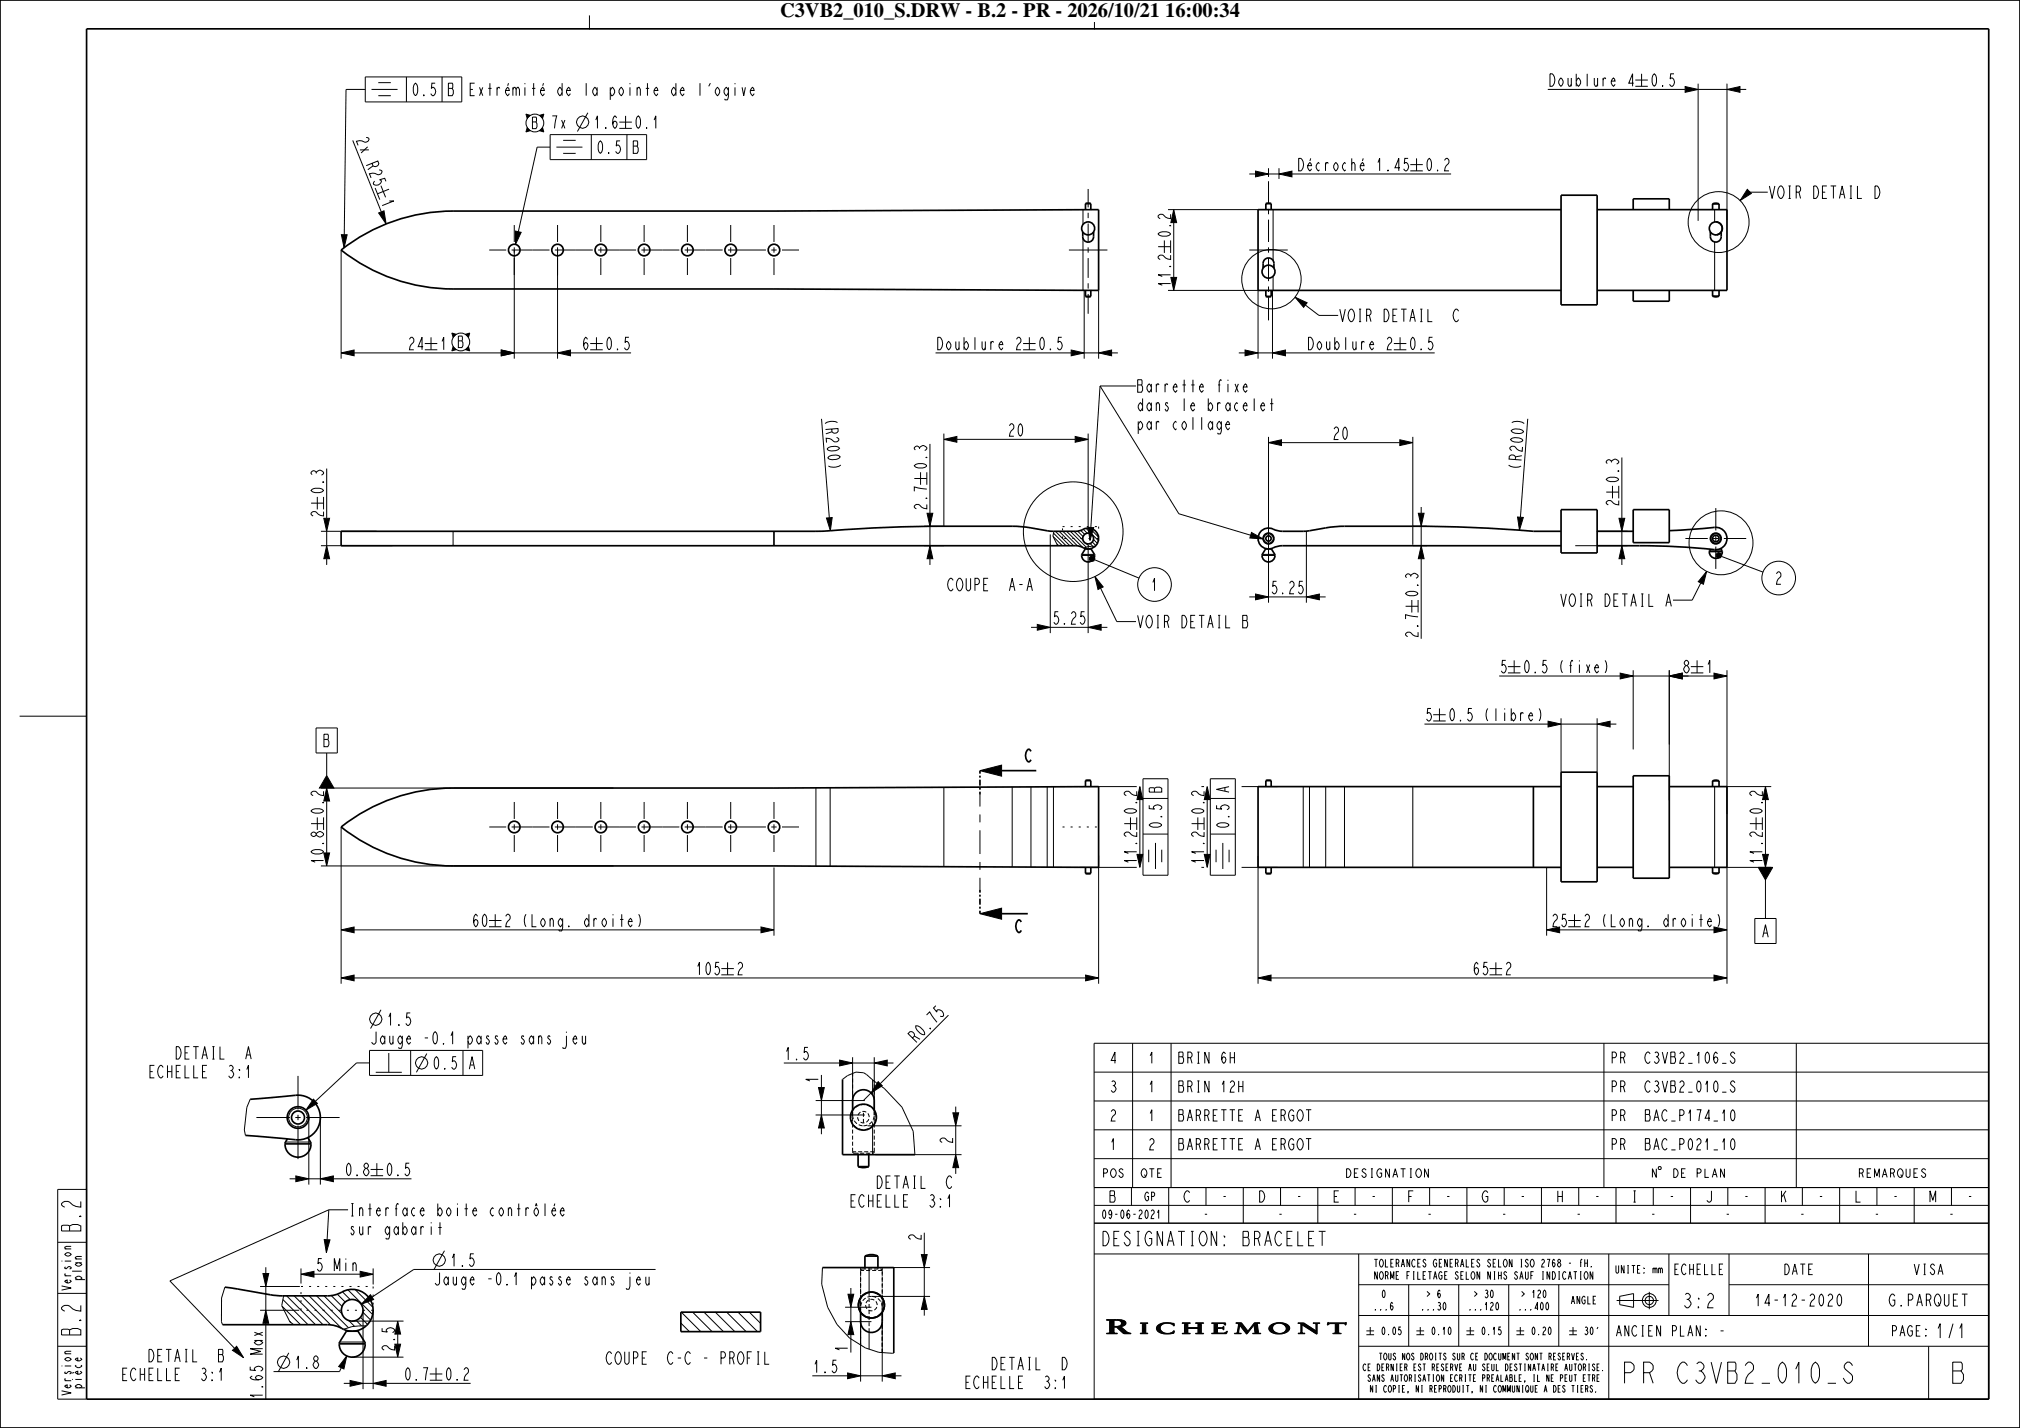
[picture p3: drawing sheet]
<svg xmlns="http://www.w3.org/2000/svg" width="420mm" height="297mm" viewBox="0 0 420 297" stroke-linecap="round" stroke-linejoin="round" font-family="sans-serif">
<defs><g id="words">
<g font-size="5.7">
<text x="336.3" y="287.7">PR C3VB2_010_S</text>
<text x="405" y="287.7">B</text>
</g>
<g font-size="5.2">
<text x="16.8" y="256.9" transform="rotate(-90 16.8 256.9)">B.2</text>
<text x="16.8" y="278.5" transform="rotate(-90 16.8 278.5)">B.2</text>
</g>
<text font-size="4.2" x="162.2" y="3.5">C3VB2_010_S.DRW - B.2 - PR - 2026/10/21 16:00:34</text>
<g font-size="3.9">
<text x="228.8" y="259.1">DESIGNATION:BRACELET</text>
<text x="349.2" y="272">3:2</text>
<text x="402.3" y="278.3">1/1</text>
</g>
<g font-size="3.4">
<text x="321.8" y="18">Doublure4</text>
<text x="343.1" y="18">0.5</text>
<text x="97.3" y="19.9">Extrémité de la pointe de l'ogive</text>
<text x="73.9" y="29" transform="rotate(68 73.9 29)">2x R25</text>
<text x="123.3" y="26.7">1.6</text>
<text x="131.8" y="26.7">0.1</text>
<text x="269.6" y="35.5">Décroché1.45</text>
<text x="296.3" y="35.5">0.2</text>
<text x="79.1" y="41.9" transform="rotate(68 79.1 41.9)">1</text>
<text x="367.6" y="41.3">VOIR DETAILD</text>
<text x="243.4" y="49.6" transform="rotate(-90 243.4 49.6)">0.2</text>
<text x="243.4" y="59.9" transform="rotate(-90 243.4 59.9)">11.2</text>
<text x="278.2" y="66.9">VOIR DETAIL C</text>
<text x="84.7" y="72.8">24</text>
<text x="91.4" y="72.8">1 B</text>
<text x="120.9" y="72.8">6</text>
<text x="125.7" y="72.8">0.5</text>
<text x="194.5" y="72.8">Doublure2</text>
<text x="215.8" y="72.8">0.5</text>
<text x="271.6" y="72.8">Doublure2</text>
<text x="292.8" y="72.8">0.5</text>
<text x="236.2" y="81.6">Barrette fixe</text>
<text x="171.5" y="87.1" transform="rotate(85 171.5 87.1)">(R200)</text>
<text x="236.2" y="85.5">dans le bracelet</text>
<text x="236.2" y="89.4">par collage</text>
<text x="209.4" y="90.7">20</text>
<text x="276.9" y="91.4">20</text>
<text x="192.7" y="97.8" transform="rotate(-90 192.7 97.8)">0.3</text>
<text x="316.2" y="98" transform="rotate(-86 316.2 98)">(R200)</text>
<text x="336.6" y="100.6" transform="rotate(-90 336.6 100.6)">0.3</text>
<text x="67.3" y="107.8" transform="rotate(-90 67.3 107.8)">2</text>
<text x="67.3" y="102.9" transform="rotate(-90 67.3 102.9)">0.3</text>
<text x="192.7" y="106.3" transform="rotate(-90 192.7 106.3)">2.7</text>
<text x="336.6" y="105.5" transform="rotate(-90 336.6 105.5)">2</text>
<text x="195.3" y="122.9">COUPE</text>
<text x="208.9" y="122.9">A-A</text>
<text x="239.3" y="122.9">1</text>
<text x="264" y="123.5">5.25</text>
<text x="294.8" y="124.4" transform="rotate(-90 294.8 124.4)">0.3</text>
<text x="369.1" y="121.5">2</text>
<text x="218.7" y="129.8">5.25</text>
<text x="236.2" y="130.6">VOIR DETAILB</text>
<text x="324.2" y="126.1">VOIR DETAILA</text>
<text x="294.8" y="132.9" transform="rotate(-90 294.8 132.9)">2.7</text>
<text x="311.7" y="140">5</text>
<text x="316.6" y="140">0.5 (fixe)</text>
<text x="349.7" y="140">8</text>
<text x="354.6" y="140">1</text>
<text x="296.2" y="150">5</text>
<text x="301" y="150">0.5 (libre)</text>
<text x="67" y="155.3">B</text>
<text x="67.3" y="169.6" transform="rotate(-90 67.3 169.6)">0.2</text>
<text x="236.4" y="169.6" transform="rotate(-90 236.4 169.6)">0.2</text>
<text x="250.4" y="169.6" transform="rotate(-90 250.4 169.6)">0.2</text>
<text x="366.4" y="169.6" transform="rotate(-90 366.4 169.6)">0.2</text>
<text x="67.3" y="179.9" transform="rotate(-90 67.3 179.9)">10.8</text>
<text x="236.4" y="179.9" transform="rotate(-90 236.4 179.9)">11.2</text>
<text x="250.4" y="179.9" transform="rotate(-90 250.4 179.9)">11.2</text>
<text x="366.4" y="179.9" transform="rotate(-90 366.4 179.9)">11.2</text>
<text x="98" y="192.8">60</text>
<text x="104.7" y="192.8">2 (Long. droite)</text>
<text x="322.4" y="192.8">25</text>
<text x="329.1" y="192.8">2 (Long. droite)</text>
<text x="366.2" y="194.9">A</text>
<text x="144.5" y="202.8">105</text>
<text x="153" y="202.8">2</text>
<text x="306.1" y="202.8">65</text>
<text x="312.8" y="202.8">2</text>
<text x="80.3" y="213.3">1.5</text>
<text x="34.5" y="220.3">DETAIL</text>
<text x="50.5" y="220.3">A</text>
<text x="76.8" y="217.2">Jauge -0.1 passe sans jeu</text>
<text x="163" y="220.4">1.5</text>
<text x="190.3" y="217.1" transform="rotate(-45 190.3 217.1)">R0.75</text>
<text x="28.9" y="224.2">ECHELLE</text>
<text x="46.5" y="224.2">3:1</text>
<text x="170.1" y="225.4" transform="rotate(-90 170.1 225.4)">1</text>
<text x="198.1" y="238.1" transform="rotate(-90 198.1 238.1)">2</text>
<text x="71.6" y="244.5">0.8</text>
<text x="80.1" y="244.5">0.5</text>
<text x="174.6" y="251.1">ECHELLE</text>
<text x="180.3" y="247.2">DETAIL</text>
<text x="192.3" y="251.1">3:1</text>
<text x="196.3" y="247.2">C</text>
<text x="72.4" y="252.9">Interface boite contrôlée</text>
<text x="72.4" y="256.8">sur gabarit</text>
<text x="93.5" y="263.4">1.5</text>
<text x="191.5" y="258.2" transform="rotate(-90 191.5 258.2)">2</text>
<text x="65.5" y="264.4">5 Min</text>
<text x="90" y="267.3">Jauge -0.1 passe sans jeu</text>
<text x="82" y="281.2" transform="rotate(-90 82 281.2)">2.5</text>
<text x="176.3" y="281.3" transform="rotate(-90 176.3 281.3)">1</text>
<text x="23.2" y="287.1">ECHELLE</text>
<text x="28.9" y="283.2">DETAIL</text>
<text x="40.8" y="287.1">3:1</text>
<text x="44.9" y="283.2">B</text>
<text x="61.1" y="284.6">1.8</text>
<text x="83.9" y="287.1">0.7</text>
<text x="92.4" y="287.1">0.2</text>
<text x="124.3" y="283.7">COUPE</text>
<text x="137.9" y="283.7">C-C- PROFIL</text>
<text x="168.9" y="285.5">1.5</text>
<text x="204.2" y="284.9">DETAIL</text>
<text x="220.2" y="284.9">D</text>
<text x="54.6" y="291.1" transform="rotate(-90 54.6 291.1)">1.65 Max</text>
<text x="198.5" y="288.8">ECHELLE</text>
<text x="216.1" y="288.8">3:1</text>
</g>
<g font-size="3.3">
<text x="363.6" y="271.7">14-12-2020</text>
<text x="391.6" y="271.7">G.PARQUET</text>
</g>
<g font-size="3.1">
<text x="110.4" y="26.8">B 7x</text>
<text x="230.5" y="221.2">4</text>
<text x="238.5" y="221.2">1</text>
<text x="244.8" y="221.2">BRIN 6H</text>
<text x="334.8" y="221.2">PR</text>
<text x="341.8" y="221.2">C3VB2_106_S</text>
<text x="230.5" y="227.2">3</text>
<text x="238.5" y="227.2">1</text>
<text x="244.8" y="227.2">BRIN 12H</text>
<text x="334.8" y="227.2">PR</text>
<text x="341.8" y="227.2">C3VB2_010_S</text>
<text x="230.5" y="233.2">2</text>
<text x="238.5" y="233.2">1</text>
<text x="244.8" y="233.2">BARRETTE A ERGOT</text>
<text x="334.8" y="233.2">PR</text>
<text x="341.8" y="233.2">BAC_P174_10</text>
<text x="230.5" y="239.2">1</text>
<text x="238.5" y="239.2">2</text>
<text x="244.8" y="239.2">BARRETTE A ERGOT</text>
<text x="334.8" y="239.2">PR</text>
<text x="341.8" y="239.2">BAC_P021_10</text>
<text x="230.3" y="250">B</text>
<text x="245.8" y="250">C</text>
<text x="261.3" y="250">D</text>
<text x="276.8" y="250">E</text>
<text x="292.3" y="250">F</text>
<text x="307.8" y="250">G</text>
<text x="323.3" y="250">H</text>
<text x="338.8" y="250">I</text>
<text x="354.3" y="250">J</text>
<text x="369.8" y="250">K</text>
<text x="385.3" y="250">L</text>
<text x="400.8" y="250">M</text>
</g>
<g font-size="2.9">
<text x="347.2" y="265.1">ECHELLE</text>
<text x="370.3" y="265.1">DATE</text>
<text x="397.3" y="265.1">VISA</text>
<text x="335.8" y="277.9">ANCIEN PLAN:-</text>
<text x="393.5" y="277.9">PAGE:</text>
</g>
<g font-size="2.6">
<text x="14.8" y="269.1" transform="rotate(-90 14.8 269.1)">Version</text>
<text x="17" y="266.8" transform="rotate(-90 17 266.8)">plan</text>
<text x="14.8" y="291" transform="rotate(-90 14.8 291)">Version</text>
<text x="17" y="289.4" transform="rotate(-90 17 289.4)">pièce</text>
</g>
<g font-size="2.3">
<text x="228.8" y="244.9">POS</text>
<text x="236.8" y="244.9">QTE</text>
<text x="278.6" y="244.9">DESIGNATION</text>
<text x="349" y="244.9">DE</text>
<text x="354.4" y="244.9">PLAN</text>
<text x="385.4" y="244.9">REMARQUES</text>
<text x="237.7" y="249.8">GP</text>
<text x="253.9" y="249.8">-</text>
<text x="269.4" y="249.8">-</text>
<text x="284.9" y="249.8">-</text>
<text x="300.4" y="249.8">-</text>
<text x="315.9" y="249.8">-</text>
<text x="331.4" y="249.8">-</text>
<text x="346.9" y="249.8">-</text>
<text x="362.4" y="249.8">-</text>
<text x="377.9" y="249.8">-</text>
<text x="393.4" y="249.8">-</text>
<text x="408.9" y="249.8">-</text>
<text x="228.2" y="253.5">09-06-2021</text>
<text x="250" y="253.5">-</text>
<text x="265.5" y="253.5">-</text>
<text x="281" y="253.5">-</text>
<text x="296.5" y="253.5">-</text>
<text x="312" y="253.5">-</text>
<text x="327.5" y="253.5">-</text>
<text x="343" y="253.5">-</text>
<text x="358.5" y="253.5">-</text>
<text x="374" y="253.5">-</text>
<text x="389.5" y="253.5">-</text>
<text x="405" y="253.5">-</text>
</g>
<g font-size="2.1">
<text x="282.9" y="263.5">TOLERANCES GENERALES SELON ISO 2768 - fH.</text>
<text x="282.9" y="266.1">NORME FILETAGE SELON NIHS SAUF INDICATION</text>
<text x="287.1" y="269.9">0</text>
<text x="296.2" y="269.9">&gt; 6</text>
<text x="306" y="269.9">&gt; 30</text>
<text x="315.8" y="269.9">&gt; 120</text>
<text x="335.1" y="264.8">UNITE: mm</text>
<text x="285.2" y="272.5">...6</text>
<text x="295" y="272.5">...30</text>
<text x="304.8" y="272.5">...120</text>
<text x="315.2" y="272.5">...400</text>
<text x="326.2" y="271.2">ANGLE</text>
</g>
<g font-size="1.8">
<text x="280.4" y="285.1">CE DERNIER EST RESERVE AU SEUL DESTINATAIRE AUTORISE.</text>
<text x="281.4" y="287.3">SANS AUTORISATION ECRITE PREALABLE, IL NE PEUT ETRE</text>
<text x="284.1" y="282.8">TOUS NOS DROITS SUR CE DOCUMENT SONT RESERVES.</text>
<text x="282" y="289.6">NI COPIE, NI REPRODUIT, NI COMMUNIQUE A DES TIERS.</text>
</g>
</g></defs>
<g fill="#000">
<path d="M350.4 18l2.7 .6-2.7 .6zM359.1 18.6l2.7-.6v1.2zM109.4 23.7l.9 .3-.7 .6zM109.6 26.5l.7 .7-.9 .2zM261.1 35.6l2.7 .6-2.7 .6zM265.9 36.2l2.7-.6v1.2zM71 48.8h1.2l-.7 2.7zM78.7 44.3l1.1-.5 .5 2.8zM107.2 48.1l1.2 .2-1.2 2.5zM244 43.6l.6 2.7h-1.2zM363.3 39.4l.8 .8-2.3 1.5zM70.9 73.4l2.7-.6v1.2z"/>
<path d="M94 69.3l.9 .2-.7 .7zM96.8 69.5l.9-.2-.3 .9zM104.2 72.8l2.7 .6-2.7 .6zM115.9 73.4l2.7-.6v1.2zM222.7 72.8l2.7 .6-2.7 .6zM228.4 73.4l2.7-.6v1.2zM243.4 57.7h1.2l-.6 2.7zM258.9 72.8l2.7 .6-2.7 .6zM264.6 73.4l2.7-.6v1.2zM269.3 61.8l2.5 1.2-.8 .9zM196.2 91.4l2.8-.6v1.2zM223.6 90.8l2.6 .6-2.6 .6z"/>
<path d="M263.8 92.1l2.6-.6v1.2zM291 91.5l2.8 .6-2.8 .6zM67.9 113.5l.6 2.7h-1.2zM67.3 107.8h1.2l-.6 2.7zM171.8 107.7l1.2-.1-.4 2.8zM192.8 106.8h1.2l-.6 2.7zM193.4 113.5l.6 2.7h-1.2zM226.2 109.7h1.2l-.8 2.7zM226.5 115.9l.4-.3 .5 .1 .3 .5-.3 .5-.5 .1-.4-.3zM227.7 119.9l1.7 2.2-1.1 .5zM260.2 110.7l2.4 1.4-2.7-.2zM295.5 113.5l.6 2.7h-1.2z"/>
<path d="M294.9 106.8h1.2l-.6 2.7zM315.5 107.5l1.2 .1-.8 2.7zM337.2 113.5l.6 2.7h-1.2zM336.6 107.8h1.2l-.6 2.7zM354.9 118.8l-.7 2.7-1.1-.5zM356.8 115.3l.4-.4 .6 .1 .2 .5-.2 .5-.6 .1-.4-.3zM215.7 129.9l2.7 .6-2.7 .6zM226.2 130.5l2.8-.6v1.2zM261.1 123.6l2.7 .6-2.7 .6zM271.6 124.2l2.7-.6v1.2zM321.9 150l2.7 .6-2.7 .6zM332.1 150.6l2.7-.6v1.2z"/>
<path d="M336.9 140l2.7 .6-2.7 .6zM347.1 140.6l2.7-.6v1.2zM356.4 140l2.7 .6-2.7 .6zM67.9 163.9l.6 2.7h-1.2zM67.9 161.3l1.5 2.6h-3zM203.8 160.3l4.5-1.2v2.3zM237 163.6l.6 2.7h-1.2zM251 163.6l.6 2.7h-1.2zM367.1 163.6l.6 2.7h-1.2zM67.3 177.4h1.2l-.6 2.7zM70.9 193.4l2.7-.6v1.2zM158.2 192.8l2.7 .6-2.7 .6z"/>
<path d="M203.8 190l4.5-1.1v2.3zM236.4 177.7h1.2l-.6 2.7zM250.4 177.7h1.2l-.6 2.7zM321.6 193.4l2.7-.6v1.2zM365.6 180.4h3l-1.5 2.6zM366.5 177.7h1.2l-.6 2.7zM70.9 203.4l2.7-.6v1.2zM225.7 202.8l2.7 .6-2.7 .6zM261.6 203.4l2.7-.6v1.2zM356.4 202.8l2.7 .6-2.7 .6zM65.2 228.6l.8 .9-2.4 1.4zM170.8 231.9l.6 2.7h-1.2z"/>
<path d="M170.2 226.2h1.2l-.6 2.7zM174.6 220.5l2.7 .6-2.7 .6zM182.6 225l.8 .8-2.3 1.5zM181.8 221.1l2.7-.6v1.2zM198.1 231.4h1.2l-.6 2.7zM61.5 244.6l2.7 .6-2.7 .6zM66.6 245.2l2.7-.6v1.2zM198.7 240.1l.6 2.7h-1.2zM54.7 264.9h1.2l-.6 2.7zM55.3 272.5l.6 2.7h-1.2zM62.6 265l2.7-.6v1.2zM67.4 257.8l1.2 .1-.7 2.6z"/>
<path d="M77 269.3l.7 1-2.6 1zM74.9 264.4l2.7 .6-2.7 .6zM82.7 274.8l.6 2.7h-1.2zM176.3 269.2h1.2l-.6 2.7zM176.9 274.9l.6 2.7h-1.2zM191.6 260.9h1.2l-.6 2.7zM192.2 269.6l.6 2.7h-1.2zM48.3 280.8l.9-.8 1.4 2.4zM72.1 282l-.6 2.7-1.1-.5zM72.8 287.1l2.7 .6-2.7 .6zM77.6 287.7l2.7-.6v1.2zM82.1 279.6h1.2l-.6 2.7z"/>
<path d="M176.2 285.5l2.7 .6-2.7 .6zM183.4 286.1l2.7-.6v1.2z"/>
</g>
<g fill="none" stroke="#000" stroke-width=".21">
<path d="M75.9 18.6h-4l-.3 30.2M75.9 16h20.1v5.2h-20.1zM77.2 18.6h5.5M78.7 17.2h2.6M78.7 19.9h2.6M84.5 16v5.2M86.2 17.5l.2-.2a1.93 1.93 0 0 1 0 2.6 2.03 2.03 0 0 1-.2-2.4zM88.1 19.7l.1 .2zM90.5 17.3h-.7l-.1 1.1 .2-.2a.89 .89 0 0 1 .7 .8 .89 .89 0 0 1-.7 .9l-.3-.4M91.9 16v5.2M93.2 17.3h.8l.1 .2-.1 .9a1.19 1.19 0 0 1 0 1.5h-.8zM93.2 18.4h.8"/>
<path d="M122.6 3.2v2.9M227.6 3.2v2.9M321.8 18.6h28.6M340 16.7h2.6M340 18h2.6M341.3 15.4v2.6M350.4 18l2.7 .6-2.7 .6zM353.1 18.6h6M353.1 17.4v28.5M359.1 18.6l2.7-.6v1.2zM359.1 17.4v28.4M361.8 18.6h1.3"/>
<path d="M73.3 29.2l6 14.9M78 39.1l1 2.4M79.2 38.6l1 2.4M109.4 23.7l.9 .3-.7 .6zM109.6 26.5l.7 .7-.9 .2zM114.4 30.6h-2.7l-3.9 17.6M114.4 28h20v5.2h-20zM115.7 30.6h5.4M117.1 29.2h2.6M117.1 31.9h2.6M122.2 23.5l-2.1 3.9M122.9 28v5.2"/>
<path d="M124.6 29.5l.2-.2a1.93 1.93 0 0 1 0 2.6 2.03 2.03 0 0 1-.2-2.4zM126.5 31.7l.1 .2zM128.8 25.4h2.6M128.8 26.7h2.6M128.9 29.3h-.7l-.1 1.1 .3-.2a.89 .89 0 0 1 .6 .8 .89 .89 0 0 1-.6 .9l-.4-.4M130.4 28v5.2M131.7 29.3h.8l.1 .2-.1 .9a1.19 1.19 0 0 1 0 1.5h-.8zM131.7 30.4h.8M226.2 39.3v3.8M259.7 36.2h1.4M261.1 35.6l2.7 .6-2.7 .6zM263.8 35v1.8"/>
<path d="M263.8 37.7v4.6M263.8 36.2h2.1M265.9 36.2l2.7-.6v1.2zM265.9 35v2.2M268.6 36.2h33.1M293.2 34.2h2.6M293.2 35.5h2.6M363.3 39.4l.8 .8-2.3 1.5zM363.6 40h4M70.9 52v22.6M71 48.8h1.2l-.7 2.7zM78.7 44.3l1.1-.5 .5 2.8z"/>
<path d="M101.7 52h3.6M106.4 52h7.9M106.9 46.8v3.5M106.9 51.4v23.2M107.2 48.1l1.2 .2-1.2 2.5zM115.4 52h7.9M115.9 46.8v3.5M115.9 51.4v23.2M124.4 52h7.9M124.9 46.8v3.5M124.9 51.4v1.2M124.9 53.7v3.5"/>
<path d="M133.4 52h7.9M133.9 46.8v3.5M133.9 51.4v1.2M133.9 53.7v3.5M142.4 52h7.9M142.9 46.8v3.5M142.9 51.4v1.2M142.9 53.7v3.5M151.4 52h7.9M151.9 46.8v3.5M151.9 51.4v1.2M151.9 53.7v3.5"/>
<path d="M160.4 52h1.1M160.9 46.8v3.5M160.9 51.4v1.2M160.9 53.7v3.5M162.6 52h3.5M222.2 52h8.1M225.2 43.6v3.1M225.2 49.6v10.8M226.2 44.3v1.1M226.2 46.5v3.8M226.2 51.4v1.2M226.2 53.7v4.1"/>
<path d="M226.2 58.9v1.1M242.1 50v2.6M242.8 43.6h18.8M243.4 50v2.6M243.4 57.7h1.2l-.6 2.7zM244 43.6l.6 2.7h-1.2zM244 46.3v11.4M259.7 52h8.1M263.8 43.5v1.1M263.8 45.7v4.6M263.8 51.4v1.2M263.8 53.7v4.8"/>
<path d="M263.8 59.6v1.1M264.7 43.6v10.6M264.7 57.5v2.9M356.5 43.6v2.6M356.5 50.3v10.1M70.9 73.4l2.7-.6v1.2zM70.9 73.4h33.3M88.3 71.5h2.6M88.3 72.8h2.6M89.6 70.2v2.6M94 69.3l.9 .2-.7 .7zM96.8 69.5l.9-.2-.3 .9z"/>
<path d="M104.2 72.8l2.7 .6-2.7 .6zM106.9 73.4h9M115.9 73.4l2.7-.6v1.2zM118.6 73.4h12.6M122.7 71.5h2.6M122.7 72.8h2.6M124 70.2v2.6M194.5 73.4h28.2M212.7 71.5h2.6M212.7 72.8h2.6M214 70.2v2.6M222.7 72.8l2.7 .6-2.7 .6z"/>
<path d="M225.4 73.4h3M225.4 60.4v14.2M226.2 61.1v4.2M228.4 73.4l2.7-.6v1.2zM228.4 60.4v14.2M231.1 73.4h1.3M242.8 60.4h18.8v14.2M257.6 73.4h1.3M258.9 72.8l2.7 .6-2.7 .6zM261.6 73.4h3M263.8 61.8v4.8M264.6 73.4l2.7-.6v1.2z"/>
<path d="M264.6 60.4v14.2M267.3 73.4h31M269.3 61.8l2.5 1.2-.8 .9zM271.4 63.4l2.8 2.2h4M289.8 71.5h2.6M289.8 72.8h2.6M291.1 70.2v2.6M67.9 97.5v10.3M170.8 87.1l1.6 20.6M191.4 98.2v2.6M192.7 98.2v2.6M193.4 92.3v14.5"/>
<path d="M196.2 91.4l2.8-.6v1.2zM196.2 90.2v19.3h-4M199 91.4h24.6M223.6 90.8l2.6 .6-2.6 .6zM226.2 90.2v19.3M228.7 80.3l-1.9 29.4M228.7 80.3l16.4 26.6 14.9 4.4M228.7 80.3h7.5M263.8 92.1l2.6-.6v1.2zM263.8 90.9v34.5M266.4 92.1h24.6M291 91.5l2.8 .6-2.8 .6z"/>
<path d="M293.8 90.9v22.4M317.6 87.1l-1.5 20.5M337.2 95.2v12.6M64.7 104.6h2.6M66 103.3v2.6M66.7 113.5h14.9M66.7 110.5h11.6M67.3 103.3v2.6M67.3 107.8h1.2l-.6 2.7zM67.9 113.5l.6 2.7h-1.2zM67.9 110.5v3M67.9 116.2v1.3"/>
<path d="M94.2 110.5v3M171.8 107.7l1.2-.1-.4 2.8zM192.2 113.5h4M192.8 106.8h1.2l-.6 2.7zM193.4 113.5l.6 2.7h-1.2zM193.4 109.5v4M193.4 116.2v1.3M218.4 111.1v20.6M219 111.6l1.9 1.9M219 110.9l2.7 2.6M219.1 110.5l-.2 1 .9 1.7 .4 .3M219.4 110.5l3 3"/>
<path d="M219.7 113.1l.2 .2M220.2 110.5l3 3M221 110.5l3 3M221.8 110.5l3.3 3.4M222.5 110.5l3.4 3.3M223.3 110.5l1.9 1.9M224.1 110.5l1.1 1.1M224.7 110.3l.8 .8M224.9 115.5h2.7M224.9 115.3h2.7M225.2 110.1l.8 .8M225.8 109.9l2.6 2.5"/>
<path d="M225.9 113.1l.6 .6M226.2 109.7h1.2l-.8 2.7zM226.2 113.6v18.1M226.5 115.9l.4-.3 .5 .1 .3 .5-.3 .5-.5 .1-.4-.3zM226.6 109.8l1.8 1.9M226.7 113.1l.5 .5M227.1 112.7l.8 .8M227.4 112.2l.8 .8M227.6 116.4l9.2 3.8M227.7 119.9l1.7 2.2-1.1 .5zM227.7 113.6l-1.5 .1-.8 .3M260.2 110.7l2.4 1.4-2.7-.2z"/>
<path d="M262.4 115.5h2.7M262.4 115.3h2.7M271.6 110.5v14.9M293.8 113.5h2.9M293.8 109.5h2.9M294.9 106.8h1.2l-.6 2.7zM295.5 113.5l.6 2.7h-1.2zM295.5 105.5v1.3M295.5 109.5v4M295.5 116.2v16.7M315.5 107.5l1.2 .1-.8 2.7zM327.5 113.5h10.9"/>
<path d="M332 110.5h6.4M334 102.4h2.6M335.3 101.1v2.6M336.6 101.1v2.6M336.6 107.8h1.2l-.6 2.7zM337.2 113.5l.6 2.7h-1.2zM337.2 110.5v3M337.2 116.2v1.3M350.4 112h4.7M354.9 118.8l-.7 2.7-1.1-.5zM355.4 114.8h2.7M355.4 114.7h2.7"/>
<path d="M355.4 114.6h2.7M356.2 112h1.1M356.7 105.7v4.6M356.7 111.4v1.2M356.7 113.7v4.6M356.8 115.3l.4-.4 .6 .1 .2 .5-.2 .5-.6 .1-.4-.3zM357.9 115.7l8.7 3.3M358.4 112h4.7M214.4 130.5h1.3M215.7 129.9l2.7 .6-2.7 .6zM218.4 130.5h7.8M226.2 130.5l2.8-.6v1.2z"/>
<path d="M228.8 122.3l3.4 7h4M229 130.5h1.3M259.7 124.2h1.4M261.1 123.6l2.7 .6-2.7 .6zM263.8 124.2h7.8M271.6 124.2l2.7-.6v1.2zM274.3 124.2h1.3M293.5 124.8v2.6M294.8 124.8v2.6M313.5 138.7h2.6M313.5 140h2.6M314.8 137.4v2.6"/>
<path d="M339.6 139.4v16.5M347.1 139.4v27M351.6 138.7h2.6M351.6 140h2.6M352.9 137.4v2.6M353.6 121.2l-1.8 3.6h-4M359.1 139.4v29.9M4.1 149h13.9M65.7 151.4h4.4v5.2h-4.4zM67.9 156.6v4.7M296.2 150.6h25.7M298 148.7h2.6"/>
<path d="M298 150h2.6M299.3 147.4v2.6M311.7 140.6h25.2M321.9 150l2.7 .6-2.7 .6zM324.6 150.6h7.5M324.6 149.4v11.2M332.1 150.6l2.7-.6v1.2zM332.1 149.4v11.2M334.8 150.6h1.3M336.9 140l2.7 .6-2.7 .6zM339.6 140.6h7.5M347.1 140.6l2.7-.6v1.2z"/>
<path d="M349.8 140.6h6.6M356.4 140l2.7 .6-2.7 .6zM66 170v2.6M66.7 163.9h60.9M67.3 170v2.6M67.3 177.4h1.2l-.6 2.7zM67.9 161.3l1.5 2.6h-3zM67.9 163.9l.6 2.7h-1.2zM67.9 166.6v10.8M70.9 172v32.6M101.7 172h3.6M106.4 172h7.9"/>
<path d="M106.9 166.8v3.5M106.9 171.4v1.2M106.9 173.7v3.5M115.4 172h7.9M115.9 166.8v3.5M115.9 171.4v1.2M115.9 173.7v3.5M124.4 172h7.9M124.9 166.8v3.5M124.9 171.4v1.2M124.9 173.7v3.5M133.4 172h7.9"/>
<path d="M133.9 166.8v3.5M133.9 171.4v1.2M133.9 173.7v3.5M142.4 172h7.9M142.9 166.8v3.5M142.9 171.4v1.2M142.9 173.7v3.5M151.4 172h7.9M151.9 166.8v3.5M151.9 171.4v1.2M151.9 173.7v3.5M160.4 172h1.1"/>
<path d="M160.9 166.8v3.5M160.9 171.4v1.2M160.9 173.7v3.5M162.6 172h3.5M169.6 163.9v16.2M172.6 163.8v16.4M196.2 163.7v16.6M203.8 160.3l4.5-1.2v2.3zM203.8 165.3v2.4M203.8 169.4v1.6M203.8 172.7v4.9M203.8 179.3v1.6"/>
<path d="M210.5 163.7v16.6M214.4 163.7v16.6M217.7 163.6v16.8M219 163.6v16.8M224.5 163.6h11.9M228.4 178v26.6M235 170v2.6M236.4 170v2.6M236.4 177.7h1.2l-.6 2.7zM237 163.6l.6 2.7h-1.2zM237 166.3v11.4M237.7 162h5.1v20h-5.1z"/>
<path d="M237.7 173.5h5.1M237.7 166.1h5.1M238.8 176.7v2.6M238.9 167.5v.7l1.1 .1-.2-.2a.89 .89 0 0 1 .9-.7 .89 .89 0 0 1 .9 .7l-.5 .3M238.9 164l.3-.2 .8 .2a1.19 1.19 0 0 1 1.6 0v.7h-2.7zM239.2 171.4a2.03 2.03 0 0 1 2.4 .2 1.93 1.93 0 0 1-2.7 0zM240 164v.7M240.2 175.3v5.4M241.3 169.9l.3-.1zM241.6 176.7v2.6M249.1 170v2.6M250.4 170v2.6"/>
<path d="M250.4 177.7h1.2l-.6 2.7zM251 163.6l.6 2.7h-1.2zM251 166.3v11.4M251.6 162h5.2v20h-5.2zM251.6 173.5h5.2M251.6 166.1h5.2M252.8 176.7v2.6M252.9 167.5v.7l1.1 .1-.2-.2a.89 .89 0 0 1 .9-.7 .89 .89 0 0 1 .9 .7l-.5 .3M253.2 171.4a2.03 2.03 0 0 1 2.4 .2 1.93 1.93 0 0 1-2.7 0zM254.3 175.3v5.4M254.7 163.8v.7M255.3 169.9l.3-.1z"/>
<path d="M255.6 163.6l-2.7 .6 2.7 .5M255.6 176.7v2.6M258.2 163.6h7.5M261.6 178v26.6M271 163.6v16.8M272.3 163.6v16.8M275.6 163.6v16.8M279.5 163.6v16.8M293.8 163.6v16.8M356.5 163.6v16.8M359.1 163.6h9.2M365.1 170v2.6"/>
<path d="M366.4 170v2.6M366.5 177.7h1.2l-.6 2.7zM367.1 163.6l.6 2.7h-1.2zM367.1 166.3v11.4M66.7 180.1h60.9M70.9 193.4l2.7-.6v1.2zM73.6 193.4h84.6M101.7 191.5h2.6M101.7 192.8h2.6M103 190.2v2.6M158.2 192.8l2.7 .6-2.7 .6zM160.9 180.4v14.2"/>
<path d="M203.8 190l4.5-1.1v2.3zM203.8 182.6v2.4M224.5 180.4h11.9M258.2 180.4h7.4M321.6 193.4l2.7-.6v1.2zM321.6 180.4v14.2M324.3 193.4h32.1M326.1 191.5h2.6M326.1 192.8h2.6M327.4 190.2v2.6M364.9 191h4.4v5.2h-4.4zM365.6 180.4h3l-1.5 2.6z"/>
<path d="M367.1 183v8M368.3 180.4h-9.2v24.2M70.9 203.4l2.7-.6v1.2zM73.6 203.4h152.1M76.8 218.5h23.6v5.2h-23.6zM79.2 210l-2.2 3.9M80.8 219v4M85.4 218.5v5.2M88.7 219.1l-2.1 3.9M90.5 220l.2-.2a1.93 1.93 0 0 1 0 2.6 2.03 2.03 0 0 1-.2-2.4zM94.8 219.8h-.6l-.2 1.1 .3-.3a.89 .89 0 0 1 .6 .9 .89 .89 0 0 1-.6 .9l-.4-.5M96.3 218.5v5.2"/>
<path d="M150 201.5h2.6M150 202.8h2.6M177.3 219.9v12M181.8 219.9v12M197.2 211.1l-14.2 14.3M225.7 202.8l2.7 .6-2.7 .6zM235.5 217v30M243.5 217v30M261.6 203.4l2.7-.6v1.2zM264.3 203.4h92.1M309.7 201.5h2.6M309.7 202.8h2.6"/>
<path d="M311 200.2v2.6M333.5 217v30M356.4 202.8l2.7 .6-2.7 .6zM373.5 217v30M52 228.6l-.7 1.7-.5 4.7 .2 1.1M53.3 232.4h7M59.3 238h5.4M59.3 237.8h5.4M59.4 237.5h5.2M61.4 232.4h1.1M62 223.8v7M62 231.9v1.1"/>
<path d="M62 234.1v7M63.6 232.4h7M64.2 232.4v14M65.2 228.6l.8 .9-2.4 1.4zM66.6 232.4v14M76.8 221.1h-2.7l-8.5 7.9M78.1 223h5.4M92.4 222.2l.2 .2zM97.6 222.4l.5-2.6 .6 2.6M97.8 221.5h.7M163 221.1h11.6M169.6 231.9h10.2"/>
<path d="M169.6 228.9h10.2M170.2 226.2h1.2l-.6 2.7zM170.8 231.9l.6 2.7h-1.2zM170.8 228.9v3M170.8 234.6v1.3M174.6 220.5l2.7 .6-2.7 .6zM175.2 224.5l1-.8 1.8-.7a3.8 3.8 0 0 1 3.3 1.5l2.5 1.9 3.7 3.9 2.4 5 .3 4.8M177.3 221.1h4.5M180.4 234.1h19.5M181.4 224.6v3.1l-.3-.4-1.6 1.6M181.4 234.3v5.8M181.8 221.1l2.7-.6v1.2z"/>
<path d="M182.6 225l.8 .8-2.3 1.5zM184.5 221.1h1.3M198.1 231.4h1.2l-.6 2.7zM198.7 230.1v1.3M198.7 234.1v6M227.5 223h186M227.5 235h186M227.5 229h186M12 247.4h6v43.6h-6zM60.2 245.2h1.3M61.5 244.6l2.7 .6-2.7 .6zM64.2 245.2h2.4"/>
<path d="M66.6 245.2l2.7-.6v1.2zM67.4 257.8l1.2 .1-.7 2.6zM68.4 251.6l-33.1 14.8 13.5 14M68.4 251.6l-.4 6.2M68.4 251.6h4M69.3 245.2h16.2M77.1 243.2h2.6M77.1 244.5h2.6M182 240.1h17.9M192.2 256.4v4.5M198.7 240.1l.6 2.7h-1.2zM198.7 242.8v1.3"/>
<path d="M227.5 241h186M227.5 247v44h186v-74h-186v30h186M227.5 250.7h186M227.5 254.4h186M235.3 247v3.7M243 247v7.4M250.8 247v3.7M258.5 247v7.4M266.3 247v3.7M274 247v7.4M281.8 247v3.7M289.5 247v7.4"/>
<path d="M297.3 247v3.7M305 247v7.4M312.8 247v3.7M320.5 247v7.4M328.2 247v3.7M336 247v7.4M343.7 247v3.7M344.4 243.1v1.8l-.8-1.8v1.8M344.9 242.6l.5 .2-.2 .4-.4-.1zM348 243.1a.9 .9 0 0 1 .9 .9 .9 .9 0 0 1-.9 .9zM351.5 247v7.4M352.9 244h.5l.3-.3v-.3l-.3-.3h-.5v1.8"/>
<path d="M359.2 247v3.7M367 247v7.4M374.7 247v3.7M382.5 247v7.4M390.2 247v3.7M398 247v7.4M405.7 247v3.7M12 269h6M46.8 267.7l-.7 2.3-.1 4.9 .3 .6M54.1 272.5h8.1M54.1 267.6h8.3M54.7 264.9h1.2l-.6 2.7z"/>
<path d="M55.3 272.5l.6 2.7h-1.2zM55.3 263.6v1.3M55.3 267.6v4.9M55.3 275.2v15.9M58.6 271.7l3.9 3.8M58.8 270.3l5.3 5.2M59 269.5l-.4 2 1.7 3.4 .8 .6M59.6 269.5l6 6M60.2 274.8l.3 .3M61.2 269.5l6 6M62.6 265l2.7-.6v1.2zM62.6 263.8v3.2"/>
<path d="M62.7 269.5l6 6M64.3 269.5l6.7 6.8M65.3 265h9.6M65.8 269.5l6.7 6.6M67.4 269.5l3.7 3.7M68.9 269.5l2.2 2.2M70.1 269.2l1.7 1.6M70.5 279.6h5.4M70.5 279.4h5.4M70.6 279.1h5.2M71.2 268.7l1.6 1.6M72.3 268.3l5.2 5.1"/>
<path d="M72.5 274.6l1.2 1.3M73.2 274.8h10.7M73.8 268.2l3.7 3.7M74 274.6l1.2 1.2M74.9 264.4l2.7 .6-2.7 .6zM74.9 274l1.5 1.5M75.4 272.9l1.7 1.7M75.5 272.5v16.4M76.1 275.7a12.2 12.2 0 0 0-4.7 .8M77 269.3l.7 1-2.6 1zM77.6 263.8v3.3M77.6 272.5v16.4"/>
<path d="M82.1 279.6h1.2l-.6 2.7zM82.7 274.8l.6 2.7h-1.2zM92.4 260.1l-2.2 3.9M136.3 264h-50.3l-8.6 5.8M141.6 275.2l1.7 1.8M141.7 272.9l4 4.1M144 272.9l4.1 4.1M146.4 272.9l4 4.1M148.7 272.9l4.1 4.1M151.1 272.9l4 4.1M153.4 272.9l4.1 4.1M155.8 272.9l2.3 2.3"/>
<path d="M171 263.6l-.2 3.5 1.3 4.8a14.4 14.4 0 0 0 13.5 9.6l.2-.1M175.7 274.9h5.5M175.7 271.9h5.5M176.3 269.2h1.2l-.6 2.7zM176.9 274.9l.6 2.7h-1.2zM176.9 267.9v1.3M176.9 271.9v3M176.9 277.6v3.7M178.9 275.1v12.2M180.7 263.6v5.2M180.7 277.1v3.5M181.2 269.6h12.2"/>
<path d="M181.2 263.6h12.2M183.4 275.2v12.1M191.6 260.9h1.2l-.6 2.7zM192.2 269.6l.6 2.7h-1.2zM192.2 263.6v6M192.2 272.3v1.3M227.5 260.8h186M230.1 277.4h2.2M230.4 274.6l.3 .3M230.6 277.3h1.2M230.6 274.7h1M230.7 277.2h1"/>
<path d="M230.7 274.8h.9M230.7 277.1h.9M230.7 274.9h.9M230.7 274.9v2.2l-.2 .2h-.4v.1h2.2v-.1l-.6-.2-.1-1.1h.5l1.6 1.4h1.5v-.1l-1-.4M230.7 275h.9M230.7 275.1h.9M230.7 275.2h.9M230.7 275.3h.9M230.7 275.4h.9M230.7 275.5h.9M230.7 275.6h.9M230.7 275.7h.9"/>
<path d="M230.7 275.8h.9M230.7 275.9h.9M230.7 276h2.4M230.7 276.1h.9M230.7 276.2h.9M230.7 276.3h.9M230.7 276.4h.9M230.7 276.5h.9M230.7 276.6h.9M230.7 276.7h.9M230.7 276.8h.9M230.7 276.9h.9"/>
<path d="M230.7 277h.9M231.6 274.6l1.3 .2 .3 .3-.1 .4-.5 .3-1 .1zM232.2 276.1h1M232.3 276.2h1M232.4 276.3h1M232.4 275.9h.9M232.5 276.4h1M232.6 276.5h1.1M232.7 274.7h.9M232.7 276.6h1.1M232.8 275.8h.8M232.8 276.7h1.1"/>
<path d="M232.9 274.8h.9M232.9 276.8h1.1M233 275.7h.8M233 274.9h1M233 276.9h1.1M233.1 275.6h.8M233.1 275h.9M233.1 275.5h.9M233.1 275.1h1M233.1 277h1.1M233.2 275.4h.9M233.2 275.2h.9"/>
<path d="M233.2 275.3h.9M233.2 277.1h1.2M233.3 274.6h-3.2v-.1h2.6l1.1 .2 .3 .4-.1 .3-1 .5 1.2 1M233.4 277.2h1.2M233.5 277.3h1.4M233.6 277.4h1.6M237.1 277.3l1.6 .1zM237.1 275.1l1.6 .1zM237.3 275.2l.2 .2M237.5 277.2h.8M237.5 275.3h.8M237.5 277.1h.7"/>
<path d="M237.5 275.4h.7M237.5 275.7h.7M237.5 275.6h.7M237.5 275.5h.7M237.5 275.4v1.7M237.5 276.4h.7M237.5 276.3h.7M237.5 276.2h.7M237.5 276.1h.7M237.5 276h.7M237.5 275.9h.7M237.5 275.8h.7"/>
<path d="M237.5 277.1l-.2 .2M237.5 276.8h.7M237.5 277h.7M237.5 276.9h.7M237.5 276.7h.7M237.5 276.6h.7M237.5 276.5h.7M238.2 275.4v1.7M238.2 277.1l.2 .2M238.4 275.2l-.2 .2M240.5 276.3h.7M240.5 276.2h.7"/>
<path d="M240.5 276.4h.7M240.5 276.5h.8M240.5 276.1h.7M240.5 276.6h.8M240.5 276h.8M240.6 276.7h.8M240.6 275.9h.7M240.6 276.8h.8M240.6 275.8h.8M240.7 276.9h.8M240.7 275.7h.7M240.8 277h.8"/>
<path d="M240.8 275.6h.7M241 277.1h.8M241 275.5h.7M241.2 275.4h.6M241.2 277.2h.8M241.4 275.3h.7M241.4 277.3h.9M241.8 275.2h1.8M241.8 277.4h1.8M243.3 275.3h.8M243.3 277.3h.8M243.6 277.2h.5"/>
<path d="M243.6 275.4h.5M243.8 277.1h.3M243.8 275.5h.3M243.9 277h.2M243.9 275.6h.3M244 275.7h.2M244 276.9h.2M244 275.8h.1M244 275.8h.2l-.1-.6-2.1-.1-1.2 .5-.3 .7 .2 .6 .9 .4 1 .1 1.5-.1M244 275.8l-.6-.5-1.1-.1-.8 .4-.3 .6 .3 .7 .8 .4 1.1-.1 .6-.4M244 276.8h.1M244 276.8h.2l-.1 .5"/>
<path d="M245.8 275.2h1.7M245.8 277.4h1.7M246.2 277.3h.9M246.2 275.3h.9M246.3 277.2h.7M246.3 275.4h.7M246.3 276.8h.7M246.3 276.7h.7M246.3 277.1h.7M246.3 277h.7M246.3 276.9h.7M246.3 276.6h.7"/>
<path d="M246.3 276.5h.7M246.3 276.4h.7M246.3 276.3h3.5M246.3 276.2h3.5M246.3 276.1h.7M246.3 276h.7M246.3 275.9h.7M246.3 275.8h.7M246.3 275.7h.7M246.3 275.6h.7M246.3 275.5h.7M247 276.3v.9"/>
<path d="M248.6 277.4h1.7M248.6 275.2h1.7M249 277.3h.9M249 275.3h.9M249.1 277.2h.7M249.1 275.4h.7M249.1 276.1h.7M249.1 276h.7M249.1 275.9h.7M249.1 275.8h.7M249.1 275.7h.7M249.1 275.6h.7"/>
<path d="M249.1 275.5h.7M249.1 276.3l-.1 .9-.4 .2h1.7l-.5-.3v-1.7l.5-.3h-1.7l.5 .3v.7h-2.1v-.8l.5-.2h-1.7l.5 .3v1.7l-.5 .3h1.7l-.5-.2M249.1 276.4h.7M249.1 276.5h.7M249.1 276.7h.7M249.1 276.6h.7M249.1 276.8h.7M249.1 276.9h.7M249.1 277h.7M249.1 277.1h.7M252.2 275.2l.2 .2M252.4 277.2h.9"/>
<path d="M252.4 275.3h.7M252.4 277.1h.8M252.4 275.4h.7M252.4 275.4v1.7M252.4 275.5h.7M252.4 275.7h.7M252.4 275.6h.7M252.4 275.8h.7M252.4 275.9h.7M252.4 276h.7M252.4 276.1h.7M252.4 276.3h.7"/>
<path d="M252.4 276.2h2.1M252.4 276.4h.7M252.4 276.5h.7M252.4 276.6h.7M252.4 276.7h.7M252.4 276.9h.7M252.4 276.8h.7M252.4 277h.7M252.4 277.1l-.2 .2M253.1 277l.2 .2 1.1 .1 .8-.4-.2 .5h-3.1l3.1-.1M253.1 276.1h1l.4-.2v.7l-.5-.3h-.9v.7M254.1 276.1h.4"/>
<path d="M254.2 276.3h.3M254.3 276h.2M254.3 276.4h.2M254.3 275.9h.2M254.3 276.5h.2M254.5 275.3h.3M254.6 275.4h.2M254.6 277.2h.5M254.6 275.5h.2M254.7 275.6h.1M254.7 275.6l-.3-.3h-1.3v.8M254.8 277.1h.3"/>
<path d="M254.8 275.2l-2.9-.1h2.9v.5h-.1M254.9 277h.3M255 276.9h.2M256.6 277.3h1.5M257.1 277.2h.5M257.2 277.1h.3M257.3 277.1l-.2 .2-.5 .1h1.5l-.4-.1-.2-.2M257.3 277h.2M257.3 276.9h.3M257.3 276.8h.3M257.3 275.2h.9M257.3 276.7h.3"/>
<path d="M257.3 276.6h.3M257.3 276.5h.3M257.4 276.4h.2M257.4 276.3h.3M257.4 276.2h.3M257.4 276.1h.3M257.4 276h.3M257.4 275.3l-.1 1.8M257.4 275.3l-.4-.2h1.1l1.4 1.7 1.3-1.7h1.2l-.4 .1-.2 .3M257.4 275.3h.9M257.4 275.9h.3M257.5 275.8h.2"/>
<path d="M257.5 275.7h.2M257.5 275.6h1M257.5 275.4h.9M257.5 275.5h1M257.5 277.1l.3-1.5 1.5 1.8 1.4-1.8 .2 1.6M257.9 275.7h.7M257.9 275.8h.8M258 275.9h.8M258.1 276h.7M258.2 276.1h.7M258.2 276.2h.8M258.3 276.3h.8"/>
<path d="M258.4 276.4h.8M258.5 276.5h.7M258.5 276.6h.8M258.6 276.7h.8M258.7 276.8h1M258.8 276.9h.9M258.9 277h.7M258.9 277.1h.6M259 277.2h.4M259.1 277.3h.3M259.2 277.4h.1M259.5 276.7h.3"/>
<path d="M259.6 276.6h.3M259.7 276.5h.3M259.8 276.4h.3M259.9 276.3h.2M259.9 276.2h.3M260 276.1h.3M260.1 276h.3M260.2 275.9h.2M260.3 275.8h.2M260.3 275.7h.3M260.4 275.6h.3M260.4 277.3h1.8"/>
<path d="M260.5 275.5h1M260.6 275.4h.8M260.6 275.3h.9M260.7 275.2h.9M260.7 275.6h.8M260.8 275.7h.7M260.8 275.8h.7M260.8 275.9h.7M260.8 276h.7M260.8 276.1h.7M260.8 276.2h.7M260.8 276.3h.8"/>
<path d="M260.8 276.4h.8M260.9 276.5h.7M260.9 276.6h.7M260.9 276.7h.7M260.9 277.2h.8M260.9 276.8h.7M260.9 276.9h.7M260.9 277h.8M260.9 277.1h.8M261.4 275.5l.3 1.6 .5 .3h-1.8l.5-.2M263.8 276.3h.8M263.8 276.4h.8"/>
<path d="M263.8 276.2h.8M263.8 276.5h.8M263.9 276.1h.7M263.9 276.6h.8M263.9 276h.7M263.9 276.7h.8M264 275.9h.7M264 276.8h.8M264 275.8h.7M264.1 276.9h.8M264.1 275.7l1.1-.5 1.5-.1 1.1 .5 .3 .3 .1 .4-.3 .5-.7 .4-.9 .2h-1l-.8-.3-.6-.4-.1-.5zM264.1 275.7h.7"/>
<path d="M264.2 277h.8M264.3 275.6h.6M264.3 277.1h.9M264.4 275.5h.6M264.5 277.2h.8M264.6 275.4h.6M264.8 277.3h.8M264.8 275.6l.8-.4 1 .1 .7 .5 .1 .8-.3 .4-.5 .2h-1.2l-.5-.3-.3-.4v-.5zM264.9 275.3h.5M265.1 277.4h1.6M265.3 275.2h1.5M266.4 275.3h.8"/>
<path d="M266.5 277.3h.6M266.7 275.4h.7M266.8 277.2h.5M266.9 275.5h.7M267 277.1h.5M267 275.6h.8M267.1 277h.6M267.1 275.7h.8M267.2 276.9h.6M267.2 275.8h.8M267.3 276.8h.6M267.3 275.9h.8"/>
<path d="M267.3 276h.8M267.3 276.7h.7M267.4 276.1h.7M267.4 276.6h.7M267.4 276.2h.8M267.4 276.5h.7M267.4 276.3h.8M267.4 276.4h.7M269.9 277.3l1.4 .1zM270.2 275.2l.3 .3v1.5M270.4 277.2h.4M270.4 275.3h.9"/>
<path d="M270.5 277.1h.2M270.5 275.4h1M270.5 277h.2M270.5 275.5h1.2M270.5 277l-.3 .3M270.5 276.9h.2M270.5 276.8h.2M270.5 276.7h.2M270.5 276.6h.2M270.5 276.5h.2M270.5 276.4h.2M270.5 276.3h.2"/>
<path d="M270.5 276.2h.2M270.5 276.1h.2M270.5 276h.2M270.5 275.9h.2M270.5 275.8h.2M270.5 275.7h.2M270.5 275.6h.2M270.7 277l.1 .2M270.8 277.2l.2 .1M270.9 275.6h.9M271 275.7h1M271.2 275.8h.9"/>
<path d="M271.2 275.2l-1.3-.1h1.2l2.5 1.7v-1.3l-.3-.3M271.3 275.9h1M271.5 276h.9M271.6 276.1h1M271.8 276.2h.9M271.9 276.3h1M272.1 276.4h1M272.3 276.5h.9M272.4 276.6h1M272.6 276.7h.9M272.7 276.8h1.2M272.9 276.9h1"/>
<path d="M273 275.1l1.4 .1zM273 277h.9M273.2 277.1h.7M273.3 277.2h.6M273.5 277.3h.4M273.5 275.3h.4M273.6 275.4h.3M273.6 275.5h.3M273.6 276.7h.3M273.6 276.6h.3M273.6 276.5h.3M273.6 276.4h.3"/>
<path d="M273.6 276.3h.3M273.6 276.2h.3M273.6 276.1h.3M273.6 276h.3M273.6 275.9h.3M273.6 275.8h.3M273.6 275.7h.3M273.6 275.6h.3M273.7 277.4h.2M274.2 275.2l-.3 .3v2l-3.2-2v1.5M276 275.5h.2M276 275.4h.3"/>
<path d="M276 275.3h.5M276 275.2h3.9M276.1 275.1h.2M277.1 277.3l1.8 .1zM277.6 277.2h.8M277.6 277.1h.7M277.6 277h.7M277.6 276.9h.7M277.6 276.8h.7M277.6 276.7h.7M277.6 276.6h.7M277.6 276.5h.7"/>
<path d="M277.6 276.4h.7M277.6 276.3h.7M277.6 276.2h.7M277.6 276.1h.7M277.6 276h.7M277.6 275.9h.7M277.6 275.8h.7M277.6 275.7h.7M277.6 275.6h.7M277.6 275.5h.7M277.6 275.4h.7M277.6 275.3v1.8l-.2 .2"/>
<path d="M278.3 275.3v1.8l.3 .2M279.5 275.3h.4M279.6 275.4l.1 .2M279.7 275.4h.2M279.7 275.5h.2M279.7 275.6h.1M279.8 275.1h.1M279.9 275.1h-3.5l-.3-.1-.1 .6 .6-.3 3 .1M279.9 275.1v.5h-.2M282.5 273.6h131M282.5 267.2h64.5M282.5 260.8v30.2"/>
<path d="M284.1 276.8h1.6M284.1 277.6h1.6M284.9 276v1.6M287.5 276.1l.1-.1a1.19 1.19 0 0 1 0 1.6 1.25 1.25 0 0 1-.1-1.5zM288.7 277.5l.1 .1zM289.7 276.1l.2-.1a1.19 1.19 0 0 1 0 1.6 1.25 1.25 0 0 1-.2-1.5zM291.3 276h-.4l-.1 .7 .1-.2a.55 .55 0 0 1 .5 .6 .55 .55 0 0 1-.5 .5l-.2-.3M292.9 267.2v12.8M294.5 276.8h1.6M294.5 277.6h1.6M295.3 276v1.6M297.9 276.1l.1-.1a1.19 1.19 0 0 1 0 1.6 1.25 1.25 0 0 1-.1-1.5z"/>
<path d="M299.1 277.5l.1 .1zM300.1 276.5l.2-.5v1.6M301.3 276.1l.1-.1a1.19 1.19 0 0 1 0 1.6 1.25 1.25 0 0 1-.1-1.5zM303.3 267.2v12.8M304.9 276.8h1.6M304.9 277.6h1.6M305.7 276v1.6M308.3 276.1l.1-.1a1.19 1.19 0 0 1 0 1.6 1.25 1.25 0 0 1-.1-1.5zM309.5 277.5l.1 .1zM310.5 276.5l.2-.5v1.6M312.1 276h-.4l-.1 .7 .1-.2a.55 .55 0 0 1 .5 .6 .55 .55 0 0 1-.5 .5l-.2-.3M313.7 267.2v12.8"/>
<path d="M315.3 276.8h1.6M315.3 277.6h1.6M316.1 276v1.6M318.7 276.1l.1-.1a1.19 1.19 0 0 1 0 1.6 1.25 1.25 0 0 1-.1-1.5zM319.9 277.5l.1 .1zM320.8 276.3l.2-.3 .4 .3-.6 1.3h.6M322.1 276.1l.1-.1a1.19 1.19 0 0 1 0 1.6 1.25 1.25 0 0 1-.1-1.5zM324.1 267.2v12.8M326.3 276.8h1.6M326.3 277.6h1.6M327.1 276v1.6M329.6 276.1l.3-.1 .2 .3-.2 .4a.49 .49 0 0 1 .3 .5 .49 .49 0 0 1-.5 .4l-.2-.3"/>
<path d="M329.7 276.7h.2M330.8 276.1l.1-.1a1.19 1.19 0 0 1 0 1.6 1.25 1.25 0 0 1-.1-1.5zM332.3 276l-.3 .4M334.5 260.8v30.2M336.1 270.5h8.7M336.8 269.6l2.9-.6v2.9l-2.9-.6zM342.9 268.7v3.6M347 260.8v12.8M359.5 267.2h54M359.5 260.8v12.8M388.5 260.8v19.2M48.3 280.8l.9-.8 1.4 2.4z"/>
<path d="M60 281.4l-2.1 3.9M71 284.5l-.4 .8h-13.7M71.5 287.7h1.3M72.1 282l-.6 2.7-1.1-.5zM72.8 287.1l2.7 .6-2.7 .6zM73.2 282.3h10.7M75.5 287.7h2.1M77.6 287.7l2.7-.6v1.2zM80.3 287.7h17.6M89.4 285.8h2.6M89.4 287.1h2.6M168.9 286.1h7.3"/>
<path d="M176.2 285.5l2.7 .6-2.7 .6zM178.9 286.1h4.5M183.4 286.1l2.7-.6v1.2zM186.1 286.1h1.3M282.5 280h131M401 280v11"/>
<circle cx="111.2" cy="25.6" r="1.85"/>
<circle cx="121.1" cy="25.4" r="1.28"/>
<circle cx="264.4" cy="58.1" r="6.2"/>
<circle cx="357.3" cy="46.2" r="6.3"/>
<circle cx="95.8" cy="71.1" r="1.85"/>
<circle cx="223.1" cy="110.6" r="10.4"/>
<circle cx="263.7" cy="112" r=".98"/>
<circle cx="356.7" cy="112" r=".98"/>
<circle cx="357.8" cy="112.9" r="6.6"/>
<circle cx="240" cy="121.6" r="3.5"/>
<circle cx="369.8" cy="120.2" r="3.5"/>
<circle cx="78.1" cy="212" r="1.28"/>
<circle cx="62" cy="232.4" r="1.95"/>
<circle cx="87.6" cy="221.1" r="1.28"/>
<circle cx="91.3" cy="262.1" r="1.28"/>
<circle cx="342.9" cy="270.5" r="1.44"/>
<circle cx="342.9" cy="270.5" r=".86"/>
<circle cx="58.9" cy="283.3" r="1.28"/>
</g>
<g fill="none" stroke="#000" stroke-width=".35">
<path d="M0 0h420v297h-420zM18 6h395.5v285h-395.5zM70.9 52a37.5 37.5 0 0 1 23.3-8.1h66.7l67.5-.3v16.8l-67.5-.3h-66.7a37.5 37.5 0 0 1-23.3-8.1zM225.1 48.2a1.76 1.76 0 0 0 .5 1.9 1.12 1.12 0 0 0 1.2 .1 1.12 1.12 0 0 0 .6-1v-1M225.7 42.4l.5-.1 .6 .1M225.7 42.4v1.2M225.7 42.4h1.1M226.8 42.4v1.2M262.6 55.8a1.75 1.75 0 0 1 .5-1.9 1.12 1.12 0 0 1 1.2-.1 1.12 1.12 0 0 1 .6 1v1M263.2 42.4l.6-.1 .5 .1M263.2 42.4v1.2M263.2 42.4h1.1"/>
<path d="M264.3 42.4v1.2M324.6 43.6h-63v16.8h63M324.6 40.6h7.5v22.8h-7.5zM332.1 43.6h27v16.8h-27M339.6 43.6v-2.2h7.5v2.2M355.6 48.2a1.75 1.75 0 0 0 .5 1.9 1.12 1.12 0 0 0 1.2 .1 1.12 1.12 0 0 0 .6-1v-1M356.1 42.4a1.5 1.5 0 0 1 1.3 0M356.1 42.4v1.2M356.1 42.4h1.3M356.7 48.8v.1M356.7 46.2a1.35 1.35 0 0 1 1.4 1.2 1.35 1.35 0 0 1-1.2 1.4M357.4 42.4v1.2"/>
<path d="M225.7 61.6l.5 .2 .6-.2M225.7 60.4v1.2M225.7 61.6h1.1M226.8 60.4v1.2M263.2 61.6l.6 .2 .5-.2M263.2 60.4v1.2M263.2 61.6h1.1M264.3 60.4v1.2M339.6 60.4v2.3h7.5v-2.3M356.1 61.6a1.5 1.5 0 0 0 1.3 0M356.1 60.4v1.2M356.1 61.6h1.3"/>
<path d="M357.4 60.4v1.2M70.9 110.5h100.2a323.1 323.1 0 0 1 25.1-1h14.9l2.6 .2 5 .8h5l1.1-.2a2.21 2.21 0 0 1 3 .2 2.21 2.21 0 0 1 0 3 2.21 2.21 0 0 1-3 .2l-1.1-.2h-152.8zM160.9 110.5v3M225.7 114.2l-.8 1.1a1.33 1.33 0 0 0 1.4 1.6 1.33 1.33 0 0 0 1.3-1.6l-.8-1.1M225.7 114.2h1.1M225.7 114.1v.1M226.8 114.1v.1M263.2 114.2l-.8 1.1a1.33 1.33 0 0 0 1.3 1.6 1.33 1.33 0 0 0 1.4-1.6l-.8-1.1M263.2 114.1v.1M263.2 114.2h1.1M264.3 114.1v.1M324.6 110.5h-5.8a300 300 0 0 0-25-1h-14.9l-2.6 .2-5 .8h-4.6l-1.2-.2a2.55 2.55 0 0 0-3.4 .3 2.21 2.21 0 0 0 .1 2.9 2.21 2.21 0 0 0 2.9 .3l1.6-.3h57.9"/>
<path d="M324.6 106h7.5v9h-7.5zM332.1 110.5h7.5M339.6 106h7.5v6.9h-7.5zM347.1 110.4l7.5-.5a5.2 5.2 0 0 1 3.4 .1 2.32 2.32 0 0 1 .9 2.8 2.32 2.32 0 0 1-2.4 1.5l-10.4-.7-14-.1M357.8 114.1a1.27 1.27 0 0 1-1 2 1.27 1.27 0 0 1-1.2-1.9M214.4 156.3l-.4-.5a1.41 1.41 0 0 0-.6 2.2l.4 .4h.2l.4-.4M70.9 172a37.5 37.5 0 0 1 23.3-8.1h66.7l67.5-.3v16.8l-67.5-.3h-66.7a37.5 37.5 0 0 1-23.3-8.1zM203.8 160.3v.6M203.8 161.3v.4M203.8 162.2v1.2M203.8 163.8v.4M203.8 164.7v.6"/>
<path d="M208.3 160.3h7.2M225.7 162.4l.5-.1 .6 .1M225.7 162.4v1.2M225.7 162.4h1.1M226.8 162.4v1.2M263.2 162.4l.6-.1 .5 .1M263.2 162.4h1.1M263.2 162.4v1.2M264.3 162.4v1.2M318.8 163.6v16.8M324.6 160.6h7.5v22.8h-7.5zM324.6 163.6h-63v16.8h63"/>
<path d="M332.1 163.6h7.5M339.6 161.4h7.5v21.3h-7.5zM347.1 163.6h12v16.8h-12M356.1 162.4a1.5 1.5 0 0 1 1.3 0M356.1 162.4h1.3M356.1 162.4v1.2M357.4 162.4v1.2M203.8 185v.7M203.8 186.1v.4M203.8 186.9v1.3M203.8 188.6v.4M203.8 189.4v.6"/>
<path d="M208.3 190h5.4M212.3 191.8l-.3-.5a1.41 1.41 0 0 0-.6 2.2l.4 .4h.2l.3-.4M225.7 181.6l.5 .2 .6-.2M225.7 181.6h1.1M225.7 180.4v1.2M226.8 180.4v1.2M263.2 181.6l.6 .2 .5-.2M263.2 181.6h1.1M263.2 180.4v1.2M264.3 180.4v1.2M332.1 180.4h7.5M356.1 181.6a1.5 1.5 0 0 0 1.3 0"/>
<path d="M356.1 181.6h1.3M356.1 180.4v1.2M357.4 180.4v1.2M52 228.6l6.9-.5a8.7 8.7 0 0 1 4.5-.1 4.7 4.7 0 0 1 3.1 5.4 4.7 4.7 0 0 1-5 3.6l-10.5-.9M64 236.6a2.45 2.45 0 0 1 .4 2.7 2.45 2.45 0 0 1-2.4 1.4 2.61 2.61 0 0 1-2.6-3.2l.4-.6M175.2 224.5v15.6h15M177.3 230.9a3.8 3.8 0 0 1 .6-3.6 2.25 2.25 0 0 1 2.5-.5 2.25 2.25 0 0 1 1.4 2.1v2M178.4 242.6l1.3 .2 .9-.2M178.4 242.6h2.2M178.4 240.1v2.5M180.6 240.1v2.5M46.8 267.7l10.9 1.8h10.4l1.1-.1 1.4-.4a4.4 4.4 0 0 1 6.9 3.5 4.4 4.4 0 0 1-6.9 3.6l-1.4-.5-1.1-.1h-21.8"/>
<path d="M72 276.9l-1.4 2.2a2.65 2.65 0 0 0 2.6 3.2 2.65 2.65 0 0 0 2.6-3.2l-1.4-2.2M72 276.9h1.2M72 276.7v.2M73.2 276.9h1.2M74.4 276.7v.2M141.6 272.9h16.5v4.1h-16.5zM171 263.6h14.8v17.8M178.9 272.9a3.8 3.8 0 0 0 .7 3.6 2.25 2.25 0 0 0 2.4 .5 2.25 2.25 0 0 0 1.4-2.1v-2M179.8 261.3l1.4-.4 1.3 .4M179.8 261.3v2.3M179.8 261.3h2.7M182.5 261.3v2.3"/>
<circle cx="106.9" cy="52" r="1.2"/>
<circle cx="115.9" cy="52" r="1.2"/>
<circle cx="124.9" cy="52" r="1.2"/>
<circle cx="133.9" cy="52" r="1.2"/>
<circle cx="142.9" cy="52" r="1.2"/>
<circle cx="151.9" cy="52" r="1.2"/>
<circle cx="160.9" cy="52" r="1.2"/>
<circle cx="226.2" cy="47.5" r="1.35"/>
<circle cx="263.7" cy="56.5" r="1.35"/>
<circle cx="356.7" cy="47.5" r="1.35"/>
<circle cx="226.2" cy="112" r="1.13"/>
<circle cx="263.7" cy="112" r="1.13"/>
<circle cx="263.7" cy="112" r=".56"/>
<circle cx="356.7" cy="112" r="1.13"/>
<circle cx="356.7" cy="112" r=".68"/>
<circle cx="106.9" cy="172" r="1.2"/>
<circle cx="115.9" cy="172" r="1.2"/>
<circle cx="124.9" cy="172" r="1.2"/>
<circle cx="133.9" cy="172" r="1.2"/>
<circle cx="142.9" cy="172" r="1.2"/>
<circle cx="151.9" cy="172" r="1.2"/>
<circle cx="160.9" cy="172" r="1.2"/>
<circle cx="62" cy="232.4" r="2.25"/>
<circle cx="62" cy="232.4" r="1.35"/>
<circle cx="179.5" cy="232.3" r="2.7"/>
<circle cx="73.2" cy="272.5" r="2.25"/>
<circle cx="181.2" cy="271.4" r="2.7"/>
</g>
<path d="M220.9 112v-2.5M220.9 109.5h7.5M228.4 112h-7.5M228.4 109.5v2.5M220.9 172h7.5M62.6 272.5v-4.9M62.6 267.6h15M77.6 272.5h-15M77.6 267.6v4.9" fill="none" stroke="#000" stroke-width=".21" stroke-dasharray=".4 1.3" stroke-linecap="butt"/>
<g fill="none" stroke="#000" stroke-width=".21" stroke-dasharray=".8 .4" stroke-linecap="butt">
<path d="M177.3 239.5v-8.6M177.3 228.9v-5.6M177.3 231.9a2.25 2.25 0 0 0 2.2 2.2M177.3 239.5l.3 .3M177.6 239.8h3.9M179.5 233.5v-2.4M179.5 234.1a2.25 2.25 0 0 0 2.3-2.2M180.7 232.3a1.2 1.2 0 0 0-1.7-1 1.2 1.2 0 0 0-.3 1.9 1.2 1.2 0 0 0 2-.5v-.4M181.4 234.3v-1.2M181.5 239.8l.3-.3M181.8 239.5h-4.5M181.8 239.5v-8.6"/>
<path d="M181.8 228.9v-4M182.1 232.3a2.61 2.61 0 0 0-3.7-2.3 2.61 2.61 0 0 0-.5 4.4 2.61 2.61 0 0 0 4.2-1.5v-.6M178.4 240.1v-.3M180.6 240.1v-.3M178.9 264.2v15.5M178.9 279.7v-4.8M178.9 272.9v-9.3M179.2 263.9h3.9M179.2 263.9l-.3 .3M179.8 263.6v.3M180.7 277.1v-8.3M181.2 269.6a2.25 2.25 0 0 0-2.3 2.3"/>
<path d="M182.4 271.4a1.2 1.2 0 0 0-1.7-1.1 1.2 1.2 0 0 0-.3 2 1.2 1.2 0 0 0 1.9-.5l.1-.4M182.5 263.6v.3M183.4 264.2v17.1M183.4 272.9v-9.3M183.4 264.2h-4.5M183.4 271.9a2.25 2.25 0 0 0-2.2-2.3M183.4 264.2l-.3-.3M183.8 271.4a2.61 2.61 0 0 0-3.7-2.3 2.61 2.61 0 0 0-.5 4.4 2.61 2.61 0 0 0 4.1-1.5l.1-.6M183.4 281.3v-6.4"/>
</g>
<path d="M162.2 .6h95.6v3.8h-95.6z" fill="#fff"/>
<use href="#words"/>
</svg>
